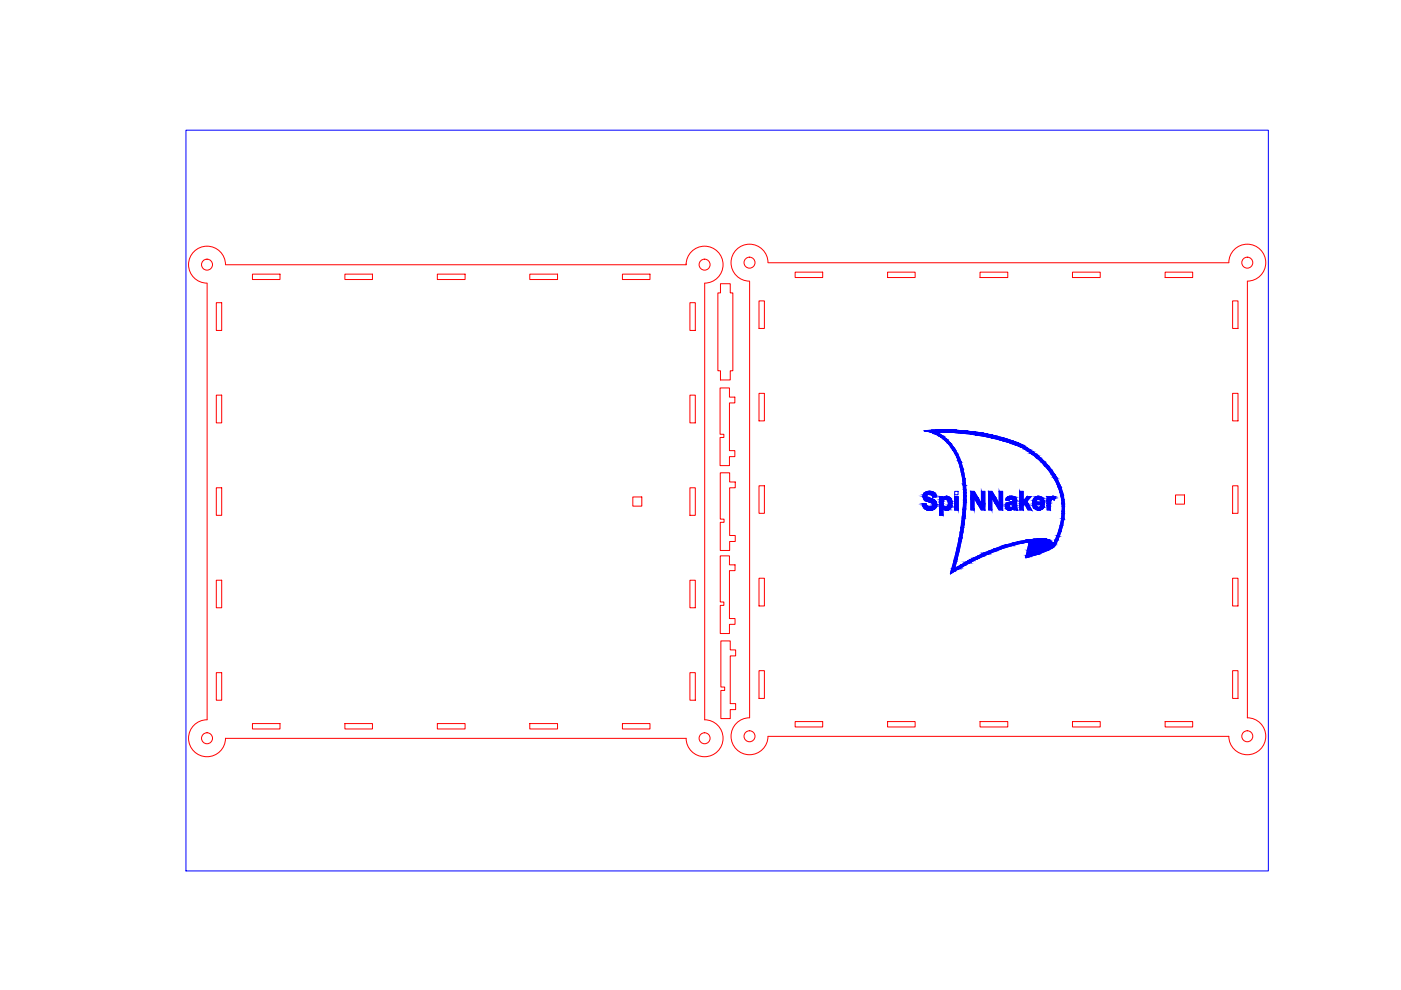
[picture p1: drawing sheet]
<svg xmlns="http://www.w3.org/2000/svg" width="297mm" height="210mm" viewBox="0 0 297 210" stroke-linecap="round" stroke-linejoin="round" font-family="sans-serif">
<!-- layer: 1 -->
<g fill="none" stroke="#f00" stroke-width=".21">
<path d="M53.5 58.1h5.9v1.2h-5.9zM73.1 58.1h5.9v1.2h-5.9zM92.7 58.1h5.9v1.2h-5.9zM112.3 58.1h5.9v1.2h-5.9zM132 58.1h5.8v1.2h-5.8zM145.5 56.1h-97.7a3.9 3.9 0 0 0-3.9-3.9 3.9 3.9 0 0 0-3.9 3.9 3.9 3.9 0 0 0 3.9 3.9v92.6a3.9 3.9 0 0 0-3.9 3.9 3.9 3.9 0 0 0 3.9 3.9 3.9 3.9 0 0 0 3.9-3.9h97.7a3.9 3.9 0 0 0 3.9 3.9 3.9 3.9 0 0 0 3.9-3.9 3.9 3.9 0 0 0-3.9-3.9M145.5 56.1a3.9 3.9 0 0 1 3.9-3.9 3.9 3.9 0 0 1 3.9 3.9 3.9 3.9 0 0 1-3.9 3.9M145.5 56.1h.1M162.8 55.7a3.9 3.9 0 0 0-3.9-3.9 3.9 3.9 0 0 0-3.9 3.9 3.9 3.9 0 0 0 3.9 3.9v92.6a3.9 3.9 0 0 0-3.9 3.9 3.9 3.9 0 0 0 3.9 3.9 3.9 3.9 0 0 0 3.9-3.9M162.9 55.7h97.6a3.9 3.9 0 0 1 3.9-3.9 3.9 3.9 0 0 1 4 3.9 3.9 3.9 0 0 1-4 3.9M168.6 57.7h5.8v1.1h-5.8zM188.2 57.7h5.8v1.1h-5.8z"/>
<path d="M207.8 57.7h5.9v1.1h-5.9zM227.4 57.7h5.9v1.1h-5.9zM247 57.7h5.9v1.1h-5.9zM264.5 59.6v92.6M45.9 64.2h1.1v5.9h-1.1zM146.3 64.2h1.1v5.9h-1.1zM149.4 60.1v92.5M152.8 60.2h2v1.9h.6v16.5h-.6v2h-2v-2h-.6v-16.5h.6zM160.9 63.8h1.2v5.8h-1.2zM261.3 63.8h1.2v5.8h-1.2zM45.9 83.8h1.1v5.9h-1.1zM146.3 83.8h1.1v5.9h-1.1z"/>
<path d="M152.7 82.3h2v1.9h1.1v1.2h-1.1v10.1h1.1v1.3h-1.1v1.9h-2v-5.9h.8v-.7h-.8zM160.9 83.4h1.2v5.8h-1.2zM261.3 83.4h1.2v5.8h-1.2zM45.9 103.4h1.1v5.9h-1.1zM134.2 105.4h1.9v1.9h-1.9zM146.3 103.4h1.1v5.9h-1.1zM152.7 100.2h2v2h1.2v1.2h-1.2v10.1h1.2v1.3h-1.2v1.9h-2v-6h.8v-.6h-.8zM152.7 117.9h2v1.9h1.1v1.2h-1.1v10.1h1.1v1.3h-1.1v1.9h-2v-5.9h.8v-.8h-.8zM160.9 103h1.2v5.8h-1.2zM249.2 104.9h1.9v2h-1.9zM261.3 103h1.2v5.8h-1.2zM45.9 123h1.1v5.9h-1.1z"/>
<path d="M146.3 123h1.1v5.9h-1.1zM152.8 135.9h2v1.9h1.2v1.3h-1.2v10.1h1.2v1.3h-1.2v1.9h-2v-6h.8v-.7h-.8zM160.9 122.6h1.2v5.9h-1.2zM261.3 122.6h1.2v5.9h-1.2zM45.9 142.6h1.1v5.9h-1.1zM53.5 153.4h5.9v1.2h-5.9zM73.1 153.4h5.9v1.2h-5.9zM92.7 153.4h5.9v1.2h-5.9zM112.3 153.4h5.9v1.2h-5.9zM132 153.4h5.8v1.2h-5.8zM146.3 142.6h1.1v5.9h-1.1zM160.9 142.2h1.2v5.9h-1.2z"/>
<path d="M168.6 153h5.8v1.1h-5.8zM188.2 153h5.8v1.1h-5.8zM207.8 153h5.9v1.1h-5.9zM227.4 153h5.9v1.1h-5.9zM247 153h5.9v1.1h-5.9zM261.3 142.2h1.2v5.9h-1.2zM264.4 152.2a3.9 3.9 0 0 1 4 3.9 3.9 3.9 0 0 1-4 3.9 3.9 3.9 0 0 1-3.9-3.9h-97.6"/>
<circle cx="43.9" cy="56.1" r="1.16"/>
<circle cx="149.4" cy="56.1" r="1.16"/>
<circle cx="158.9" cy="55.7" r="1.16"/>
<circle cx="264.4" cy="55.7" r="1.16"/>
<circle cx="43.9" cy="156.5" r="1.16"/>
<circle cx="149.4" cy="156.5" r="1.16"/>
<circle cx="158.9" cy="156.1" r="1.16"/>
<circle cx="264.4" cy="156.1" r="1.16"/>
</g>
<!-- layer: 5 -->
<g fill="none" stroke="#00f" stroke-width=".21">
<path d="M39.4 27.6h229.5v157.1h-229.5zM195.9 91.3a42.1 42.1 0 0 1 21.1 3.1 17 17 0 0 1 8.4 10.6 15.2 15.2 0 0 1-2 11 21.3 21.3 0 0 1-5.9 2.2l.7-3.3a47.6 47.6 0 0 0-16.3 6.5l-.4 .3a51.8 51.8 0 0 0 2.6-20.2 12.8 12.8 0 0 0-4-8.4 8 8 0 0 0-4.2-1.8zM198 91.6a47 47 0 0 1 18.9 3.4 17.4 17.4 0 0 1 7.9 9.4 15.7 15.7 0 0 1-1.6 11.2 1.54 1.54 0 0 0-1.6-1.3 30 30 0 0 0-14.2 3.6l-2.1 1-2.9 1.8a52 52 0 0 0 2.3-18 14.6 14.6 0 0 0-3.9-9.5 6.9 6.9 0 0 0-2.8-1.6zM197.8 105.4a.69 .69 0 0 0-.6-.6 .69 .69 0 0 0-.8 .4 1.3 1.3 0 0 0 1.3 .6 1.24 1.24 0 0 1 .9 1.5 1.24 1.24 0 0 1-1.5 .9 1.46 1.46 0 0 1-1.5-1.4M197.8 105.4l.7-.1a1.45 1.45 0 0 0-1.2-1.2 1.45 1.45 0 0 0-1.5 .7 1.16 1.16 0 0 0 1.1 1.6 .79 .79 0 0 1 .9 .8 .82 .82 0 0 1-.9 .3 .82 .82 0 0 1-.6-.7h-.7M199.9 105.7a1.1 1.1 0 0 1 1.4-.3 1.1 1.1 0 0 1 .5 1.3 1.13 1.13 0 0 1-.5 1.3 1.13 1.13 0 0 1-1.4-.2M199.9 105.7v-.4h-.7v3.9h.7v-1.4M200.1 106a.54 .54 0 0 1 .6-.2 .54 .54 0 0 1 .4 .5 .93 .93 0 0 1-.6 1.3l-.2-.1a1.13 1.13 0 0 1-.2-1.5zM202.4 104.2h.7v.7h-.7zM202.4 105.3h.7v2.8h-.7zM205.8 104.2h.8l1.5 2.6v-2.6h.7v3.9h-.8l-1.5-2.6v2.6h-.7zM209.6 104.2h.7l1.6 2.6v-2.6h.7v3.9h-.8l-1.5-2.6v2.6h-.7z"/>
<path d="M213.6 105.4a1.16 1.16 0 0 1 1.3-.2 1.16 1.16 0 0 1 .6 1.1v1.2l.2 .6h-.7l-.1-.3a.94 .94 0 0 1-1.2 .3 .94 .94 0 0 1-.5-1.1 1.76 1.76 0 0 1 1.6-.7l-.1-.4a.59 .59 0 0 0-.8 .2l-.7-.1zM214 107l.8-.2v.5l-.2 .2-.3 .2-.3-.2zM216.2 104.2h.7v2.1l.9-1h.8l-.9 1 1 1.8h-.8l-.6-1.3-.4 .4v.9h-.7zM219.3 105.6a1.31 1.31 0 0 1 1.6-.2 1.31 1.31 0 0 1 .6 1.5h-1.9a.6 .6 0 0 0 .3 .6 .6 .6 0 0 0 .6 0l.2-.3 .7 .1a1.29 1.29 0 0 1-1.5 .8 1.29 1.29 0 0 1-1-1.4zM219.8 106a.55 .55 0 0 1 .6-.1 .55 .55 0 0 1 .3 .5h-1zM222 105.3h.6v.4l.3-.4 .4-.1 .4 .2-.2 .6-.3-.1a.68 .68 0 0 0-.5 .9v1.3h-.7z"/>
</g>
<g fill="#00f" stroke="#00f" stroke-width=".21">
<path d="M196.5 104.2h1.1z"/>
<path d="M197.8 105.3h.1z"/>
<path d="M195.6 106.8h.7z"/>
<path d="M196.5 108.1h1.3z"/>
<path d="M200.4 108.1h.6z"/>
<path d="M196.5 108.1l.7 .1z"/>
<path d="M198.4 91.2h3z"/>
<path d="M200 91.6h6.9z"/>
<path d="M220.1 114.3h1.2z"/>
<path d="M217.5 118.2h.2z"/>
<path d="M201.6 121.4h.3l-.3 .2z"/>
<path d="M213.9 105.2h.9z"/>
<path d="M219.9 105.2h.5z"/>
<path d="M223.1 105.2h.3z"/>
<path d="M223.3 105.9l.2 .1z"/>
<path d="M213.6 106.1h.3z"/>
<path d="M220.7 107.2h.2z"/>
<path d="M213.7 108.1h.6z"/>
<path d="M219.6 108h1.2z"/>
<path d="M196.5 104.2h1.2zM196.5 104.2h1.2z"/>
<path d="M196.5 104.2l1.6 .2-.4-.2zM196.1 104.4l.4-.2 1.6 .2z"/>
<path d="M196.1 104.4h2zM196.1 104.4h2z"/>
<path d="M196.1 104.4l2.2 .4-.2-.4zM196.1 104.4l2.2 .4h-2.5z"/>
<path d="M195.8 104.8h1.2zM195.8 104.8h1.2z"/>
<path d="M197 104.8h1.4zM197 104.8h1.4z"/>
<path d="M195.8 104.8h1.2zM195.8 104.8h1z"/>
<path d="M197.3 104.8h1.1zM197.3 104.8h1.1z"/>
<path d="M197.4 104.8l1 .1zM197.4 104.8l1 .1z"/>
<path d="M195.8 104.8l.7 .1 .3-.1zM195.8 104.8l.7 .1h-.7z"/>
<path d="M197.5 104.9l.9 .2v-.2zM197.5 104.9l.9 .2h-.7z"/>
<path d="M195.8 104.9l.6 .3 .1-.3zM195.8 104.9l.6 .3h-.7z"/>
<path d="M195.7 105.2h.7zM195.7 105.2h.7z"/>
<path d="M200.7 105.2l.4 .1zM200.3 105.3h.8z"/>
<path d="M197.7 105.1l.8 .2-.1-.2zM197.7 105.1l.8 .2h-.8z"/>
<path d="M200.3 105.3h.9zM200.2 105.3h1z"/>
<path d="M197.7 105.3h.8zM197.7 105.3h.2z"/>
<path d="M195.7 105.2l.8 .2-.1-.2zM195.7 105.2l.8 .2h-.8z"/>
<path d="M195.7 105.4l1.1 .1zM195.7 105.4l1.1 .1h-1z"/>
<path d="M200.2 105.3l1.3 .3-.3-.3zM200.2 105.3l1.3 .3h-1.5z"/>
<path d="M195.8 105.5l1.4 .2zM195.8 105.5l1.4 .2h-1.4z"/>
<path d="M200 105.6l1.6 .1zM200 105.6l1.6 .1z"/>
<path d="M199.2 105.3l.7 .4v-.4zM199.2 105.3l.7 .4h-.7z"/>
<path d="M195.8 105.7h1.4zM195.8 105.7h1.4z"/>
<path d="M199.9 105.7h1.7zM199.9 105.7h1.7z"/>
<path d="M199.2 105.7h.7zM199.2 105.7h.7z"/>
<path d="M199.2 105.7l2.4 .1zM199.2 105.7l2.4 .1z"/>
<path d="M195.8 105.7l1.9 .1zM195.8 105.7l1.9 .1h-1.8z"/>
<path d="M199.2 105.8h1.3zM199.2 105.8l1.1 .1z"/>
<path d="M200.5 105.8l1.1 .1zM200.5 105.8l1.1 .1z"/>
<path d="M195.9 105.8l2.1 .2-.3-.2zM195.9 105.8l2.1 .2h-2z"/>
<path d="M196 106h2.1zM196 106h2.1z"/>
<path d="M199.2 105.9l.9 .1 .2-.1zM199.2 105.9l.9 .1h-.9z"/>
<path d="M200.8 105.9l.9 .1-.1-.1zM200.8 105.9l.9 .1h-.8z"/>
<path d="M200.9 106h.9zM200.9 106h.9z"/>
<path d="M196.1 106l2.2 .2-.2-.2zM196.1 106l2.2 .2h-1.9z"/>
<path d="M199.2 106l.8 .3 .1-.3zM199.2 106l.8 .3h-.8z"/>
<path d="M201 106l.8 .3v-.3zM201 106l.8 .3h-.7z"/>
<path d="M196.4 106.2l2 .1-.1-.1zM196.4 106.2l2 .1z"/>
<path d="M196.7 106.3l1.8 .1zM196.7 106.3l1.8 .1z"/>
<path d="M196.9 106.4l1.6 .1v-.1zM196.9 106.4l1.6 .1z"/>
<path d="M197.3 106.5l1.2 .1zM197.3 106.5l1.2 .1z"/>
<path d="M197.5 106.6h1.1zM197.5 106.6h1.1z"/>
<path d="M199.2 106.3l.7 .3 .1-.3zM199.2 106.3l.7 .3h-.7z"/>
<path d="M201.1 106.3l.7 .4v-.4zM201.1 106.3l.7 .4h-.7zM201.1 106.7h.7zM201.1 106.7h.7z"/>
<path d="M197.6 106.6l1 .1zM197.6 106.6l1 .1z"/>
<path d="M197.8 106.7l.8 .3v-.3zM197.8 106.7l.8 .3h-.8z"/>
<path d="M199.2 106.6l.8 .5-.1-.5zM199.2 106.6l.8 .5h-.8z"/>
<path d="M201.1 106.7l.7 .4v-.4zM201.1 106.7l.7 .4h-.7z"/>
<path d="M195.6 106.8l.8 .3-.1-.3zM195.6 106.8l.8 .3h-.8z"/>
<path d="M197.8 107l.8 .2v-.2zM197.8 107l.8 .2h-.8z"/>
<path d="M201.1 107.1l.7 .2v-.2zM201.1 107.1l.7 .2h-.8z"/>
<path d="M195.6 107.1l1 .2-.2-.2zM195.6 107.1l1 .2h-.9z"/>
<path d="M199.2 107.1l.9 .3-.1-.3zM199.2 107.1l.9 .3h-.9z"/>
<path d="M197.8 107.2l.7 .2 .1-.2zM197.8 107.2l.7 .2h-.8z"/>
<path d="M201 107.3h.8zM201 107.3l.7 .1z"/>
<path d="M195.7 107.3l1 .1zM195.7 107.3l1 .1z"/>
<path d="M197.7 107.4h.8zM197.5 107.4h1z"/>
<path d="M195.7 107.4l1.1 .1zM195.7 107.4l1.1 .1z"/>
<path d="M197.5 107.4h1zM197.5 107.4l1 .1z"/>
<path d="M197.4 107.5h1.1zM197.1 107.5h1.4z"/>
<path d="M195.8 107.5h1.3zM195.8 107.5h1.3z"/>
<path d="M199.2 107.4l1.1 .1-.2-.1zM199.2 107.4l1.1 .1h-1.1z"/>
<path d="M200.9 107.4l.7 .1 .1-.1zM200.9 107.4l.7 .1h-.8z"/>
<path d="M199.2 107.5h1.1zM199.2 107.5h1.1z"/>
<path d="M200.8 107.5h.8zM200.5 107.6h1.1z"/>
<path d="M199.2 107.5l1.3 .1zM199.2 107.5l1.3 .1z"/>
<path d="M199.2 107.6l2.3 .2 .1-.2zM199.2 107.6l2.3 .2h-2.3z"/>
<path d="M199.9 107.8h1.6zM199.9 107.8h1.6z"/>
<path d="M195.8 107.5l2.4 .3 .3-.3zM195.8 107.5l2.4 .3h-2.2z"/>
<path d="M196 107.8l2.2 .1zM196 107.8l2.2 .1z"/>
<path d="M200 107.8l1.1 .3 .4-.3zM200 107.8l1.1 .3h-.8zM200.3 108.1h.8zM200.3 108.1h.8z"/>
<path d="M196.1 107.9l1.7 .2 .4-.2zM196.1 107.9l1.7 .2h-1.3zM196.5 108.1h1.3z"/>
<path d="M202.4 105.3l.7 2.8v-2.8zM202.4 105.3l.7 2.8h-.7z"/>
<path d="M200.3 108.1h.8zM200.3 108.1h.7z"/>
<path d="M199.2 107.8l.7 1.4v-1.4zM199.2 107.8l.7 1.4h-.7z"/>
<path d="M198.4 91.2h4.5zM197.4 91.2h5.5z"/>
<path d="M197.4 91.2l6.5 .1zM195.9 91.3h8z"/>
<path d="M195.9 91.3l8.5 .1zM195.9 91.3l8.5 .1z"/>
<path d="M196.1 91.4h8.8zM196.1 91.4h8.8z"/>
<path d="M196.4 91.4h8.9zM196.4 91.4h8.9z"/>
<path d="M196.6 91.4l10 .2-1.3-.2zM196.6 91.4l10 .2h-9.4z"/>
<path d="M197.2 91.6h.9zM197.2 91.6h.9z"/>
<path d="M198 91.6h8.9zM198 91.6h8.9zM200 91.6h6.9z"/>
<path d="M200.1 91.6l7.3 .1zM200.1 91.6l7.3 .1z"/>
<path d="M197.3 91.6l1.3 .2-.5-.2zM197.3 91.6l1.3 .2h-.9z"/>
<path d="M202.1 91.7l6.3 .2-1-.2zM202.1 91.7l6.3 .2h-4.4z"/>
<path d="M204 91.9h4.6zM204 91.9h4.6z"/>
<path d="M197.7 91.8l1.2 .1zM197.7 91.8l1.2 .1z"/>
<path d="M204.2 91.9l5.2 .1-.8-.1zM204.2 91.9l5.2 .1h-3.7z"/>
<path d="M198.1 91.9l1.2 .2-.4-.2zM198.1 91.9l1.2 .2h-.9z"/>
<path d="M205.7 92l4.5 .2-.8-.2zM205.7 92l4.5 .2h-3.5z"/>
<path d="M206.7 92.2l3.8 .1zM206.7 92.2l3.8 .1z"/>
<path d="M198.4 92.1l1.4 .3-.5-.3zM198.4 92.1l1.4 .3h-.7z"/>
<path d="M207.3 92.3l4.3 .2-1.1-.2zM207.3 92.3l4.3 .2h-2.8z"/>
<path d="M208.8 92.5h2.8zM208.8 92.5h2.8z"/>
<path d="M199.1 92.4l.9 .1zM199.1 92.4l.9 .1z"/>
<path d="M208.8 92.5l3.9 .3-1.1-.3zM208.8 92.5l3.9 .3h-2.5z"/>
<path d="M210.2 92.8l2.7 .1zM210.2 92.8l2.7 .1z"/>
<path d="M210.4 92.9l3.2 .2-.7-.2zM210.4 92.9l3.2 .2h-2.2z"/>
<path d="M199.3 92.5l1.4 .6-.7-.6zM199.3 92.5l1.4 .6h-.6z"/>
<path d="M200.1 93.1l.7 .1zM200.1 93.1l.7 .1z"/>
<path d="M211.4 93.1l2.6 .1zM211.4 93.1l2.6 .1z"/>
<path d="M211.9 93.2l2.6 .2-.5-.2zM211.9 93.2l2.6 .2h-2z"/>
<path d="M212.5 93.4l2.4 .2zM212.5 93.4l2.4 .2z"/>
<path d="M213 93.6l2.3 .1-.4-.1zM213 93.6l2.3 .1h-1.8z"/>
<path d="M213.5 93.7l2.2 .2zM213.5 93.7l2.2 .2z"/>
<path d="M214 93.9l2 .1zM214 93.9l2 .1z"/>
<path d="M200.1 93.2l1.5 .8-.8-.8zM200.1 93.2l1.5 .8h-.6z"/>
<path d="M214.4 94l1.9 .1-.3-.1zM214.4 94l1.9 .1z"/>
<path d="M201 94l.6 .1zM201 94l.6 .1z"/>
<path d="M214.8 94.1l1.7 .2-.2-.2zM214.8 94.1l1.7 .2h-1.3z"/>
<path d="M215.2 94.3h1.5zM215.2 94.3h1.5z"/>
<path d="M215.3 94.3l1.7 .1-.3-.1zM215.3 94.3l1.7 .1z"/>
<path d="M215.7 94.4l1.4 .1zM215.7 94.4l1.4 .1zM215.8 94.5h1.3zM215.8 94.5h1.3z"/>
<path d="M215.8 94.5l1.6 .2-.3-.2zM215.8 94.5l1.6 .2h-1.1z"/>
<path d="M216.3 94.7l1.3 .2-.2-.2zM216.3 94.7l1.3 .2h-1z"/>
<path d="M216.6 94.9l1.2 .1zM216.6 94.9l1.2 .1z"/>
<path d="M201.1 94.1l1.2 .9-.7-.9zM201.1 94.1l1.2 .9h-.5z"/>
<path d="M216.9 95l1.4 .3-.5-.3zM216.9 95l1.4 .3h-.9z"/>
<path d="M201.8 95l.7 .4-.2-.4zM201.8 95l.7 .4h-.5z"/>
<path d="M217.4 95.3l1.5 .4-.6-.4zM217.4 95.3l1.5 .4h-.9z"/>
<path d="M218 95.7l1.5 .5-.6-.5zM218 95.7l1.5 .5h-.9z"/>
<path d="M202 95.4l1 .8-.5-.8zM202 95.4l1 .8h-.5z"/>
<path d="M202.5 96.2l.5 .1zM202.5 96.2l.5 .1z"/>
<path d="M218.6 96.2l1.3 .3-.4-.3zM218.6 96.2l1.3 .3h-.8z"/>
<path d="M219.1 96.5l1.4 .5-.6-.5zM219.1 96.5l1.4 .5h-.8z"/>
<path d="M202.5 96.3l.9 .7-.4-.7zM202.5 96.3l.9 .7h-.5z"/>
<path d="M219.7 97l1.1 .2-.3-.2zM219.7 97l1.1 .2h-.8z"/>
<path d="M202.9 97l.8 .7-.3-.7zM202.9 97l.8 .7h-.5z"/>
<path d="M220 97.2l1.5 .7-.7-.7zM220 97.2l1.5 .7h-.8z"/>
<path d="M203.2 97.7l.6 .3-.1-.3zM203.2 97.7l.6 .3h-.5z"/>
<path d="M220.7 97.9l.9 .1-.1-.1zM220.7 97.9l.9 .1h-.7z"/>
<path d="M220.9 98l1.4 .8-.7-.8zM220.9 98l1.4 .8h-.8z"/>
<path d="M203.3 98l.8 1.1-.3-1.1zM203.3 98l.8 1.1h-.5z"/>
<path d="M203.6 99.1l.6 .4-.1-.4zM203.6 99.1l.6 .4h-.5z"/>
<path d="M221.5 98.8l1.4 .8-.6-.8zM221.5 98.8l1.4 .8h-.6z"/>
<path d="M222.3 99.6l.7 .1zM222.3 99.6l.7 .1z"/>
<path d="M203.7 99.5l.6 .7-.1-.7zM203.7 99.5l.6 .7h-.5z"/>
<path d="M222.3 99.7l1.3 .9-.6-.9zM222.3 99.7l1.3 .9h-.7z"/>
<path d="M222.9 100.6l1.1 .6-.4-.6zM222.9 100.6l1.1 .6h-.6z"/>
<path d="M223.4 101.2l.7 .3-.1-.3zM223.4 101.2l.7 .3h-.6z"/>
<path d="M203.8 100.2l.8 1.3-.3-1.3zM203.8 100.2l.8 1.3h-.5zM204.1 101.5h.5zM204.1 101.5h.5z"/>
<path d="M204.1 101.5l.6 1.2-.1-1.2zM204.1 101.5l.6 1.2h-.5z"/>
<path d="M223.5 101.5l1.2 1.3-.6-1.3zM223.5 101.5l1.2 1.3h-.5z"/>
<path d="M204.2 102.7l.5 .2v-.2zM204.2 102.7l.5 .2h-.5z"/>
<path d="M224.2 102.8l.7 .5-.2-.5zM224.2 102.8l.7 .5h-.6z"/>
<path d="M204.2 102.9l.6 .9-.1-.9zM204.2 102.9l.6 .9h-.5z"/>
<path d="M224.3 103.3l1 1.1-.4-1.1zM224.3 103.3l1 1.1h-.5z"/>
<path d="M204.3 103.8l.5 .6v-.6zM204.3 103.8l.5 .6h-.5z"/>
<path d="M224.8 104.4l.6 .6-.1-.6zM224.8 104.4l.6 .6h-.5z"/>
<path d="M204.3 104.4l.5 .8v-.8zM204.3 104.4l.5 .8h-.5z"/>
<path d="M224.9 105l.7 .9-.2-.9zM224.9 105l.7 .9h-.5z"/>
<path d="M204.3 105.2l.5 .9v-.9zM204.3 105.2l.5 .9h-.5z"/>
<path d="M204.3 106.1l.5 .4v-.4zM204.3 106.1l.5 .4h-.5z"/>
<path d="M225.1 105.9l.6 .9-.1-.9zM225.1 105.9l.6 .9h-.6z"/>
<path d="M225.1 106.8l.6 .6v-.6zM225.1 106.8l.6 .6h-.5z"/>
<path d="M204.3 106.5l.4 1.4 .1-1.4zM204.3 106.5l.4 1.4h-.5z"/>
<path d="M204.2 107.9l.5 .1zM204.2 107.9l.5 .1z"/>
<path d="M225.2 107.4l.5 1v-1zM225.2 107.4l.5 1h-.5z"/>
<path d="M225.2 108.4l.5 .4v-.4zM225.2 108.4l.5 .4h-.5z"/>
<path d="M204.2 108l.4 1.5 .1-1.5zM204.2 108l.4 1.5h-.5z"/>
<path d="M204.1 109.5l.5 .3v-.3zM204.1 109.5l.5 .3h-.6z"/>
<path d="M225.2 108.8l.4 1.1 .1-1.1zM225.2 108.8l.4 1.1h-.5z"/>
<path d="M225.1 109.9l.4 .3 .1-.3zM225.1 109.9l.4 .3h-.4z"/>
<path d="M204 109.8l.4 1.3 .2-1.3zM204 109.8l.4 1.3h-.6z"/>
<path d="M225.1 110.2l.2 1.1 .2-1.1zM225.1 110.2l.2 1.1h-.5z"/>
<path d="M224.8 111.3l.5 .1zM224.8 111.3l.5 .1z"/>
<path d="M203.8 111.1l.5 .7 .1-.7zM203.8 111.1l.5 .7h-.5z"/>
<path d="M224.8 111.4l.2 1.1 .3-1.1zM224.8 111.4l.2 1.1h-.5z"/>
<path d="M224.5 112.5l.5 .1zM224.5 112.5l.5 .1z"/>
<path d="M203.8 111.8l.3 1 .2-1zM203.8 111.8l.3 1h-.5z"/>
<path d="M224.5 112.6l.1 .9 .4-.9zM224.5 112.6l.1 .9h-.5z"/>
<path d="M224.1 113.5l.5 .2v-.2zM224.1 113.5l.5 .2h-.6z"/>
<path d="M203.6 112.8l.3 1.3 .2-1.3zM203.6 112.8l.3 1.3h-.5z"/>
<path d="M220.1 114.3h1.5zM219.9 114.3h1.7z"/>
<path d="M219.9 114.3h2.1zM219.1 114.3h2.9z"/>
<path d="M219.1 114.3l3 .1zM218.8 114.4h3.3z"/>
<path d="M224 113.7l.3 .7 .3-.7zM224 113.7l.3 .7h-.5z"/>
<path d="M218.8 114.4l3.8 .2-.5-.2zM217.4 114.6l1.4-.2 3.8 .2zM217.4 114.6h5.2zM217.4 114.6h5.2z"/>
<path d="M223.8 114.4l.4 .2 .1-.2zM223.8 114.4l.4 .2h-.5z"/>
<path d="M203.4 114.1l.4 .5 .1-.5zM203.4 114.1l.4 .5h-.5z"/>
<path d="M217.4 114.6l5.5 .2-.3-.2zM216.1 114.8l1.3-.2 5.5 .2z"/>
<path d="M216.1 114.8l6.8 .1zM215.8 114.9h7.1z"/>
<path d="M215.8 114.9h7.1zM215.8 114.9h7.1z"/>
<path d="M223.7 114.6l.3 .5 .2-.5zM223.7 114.6l.3 .5h-.5z"/>
<path d="M218.2 114.9l4.9 .2-.2-.2zM218.2 114.9l4.9 .2h-4.9z"/>
<path d="M215.8 114.9l1.3 .2 1.1-.2zM215.1 115.1l.7-.2 1.3 .2z"/>
<path d="M215.1 115.1h2zM214.8 115.1h1.9z"/>
<path d="M218.2 115.1h4.9zM218.2 115.1h4.9z"/>
<path d="M223.5 115.1l.4 .2 .1-.2zM223.5 115.1l.4 .2h-.5z"/>
<path d="M223.4 115.3l.4 .2 .1-.2zM223.4 115.3l.4 .2h-.5z"/>
<path d="M218.2 115.1l5 .4-.1-.4zM218.2 115.1l5 .4h-5.1z"/>
<path d="M214.8 115.1l.4 .4 1.5-.4zM213.5 115.5l1.3-.4 .4 .4z"/>
<path d="M223.3 115.5h.5zM223.3 115.5l.4 .1z"/>
<path d="M218.1 115.5l5.1 .1zM218.1 115.5l5.1 .1z"/>
<path d="M218.1 115.6l5.6 .1v-.1zM218.1 115.6l5.6 .1h-5.6z"/>
<path d="M213.5 115.5l1 .2 .7-.2zM212.7 115.7l.8-.2 1 .2z"/>
<path d="M218.1 115.7l5.5 .1 .1-.1zM218.1 115.7l5.5 .1h-5.6z"/>
<path d="M218 115.8l5.4 .2 .2-.2zM218 115.8l5.4 .2h-5.4z"/>
<path d="M218 116l5 .2 .4-.2zM218 116l5 .2h-5.1z"/>
<path d="M212.7 115.7l-.4 .7 2.2-.7zM210.8 116.4l1.9-.7-.4 .7z"/>
<path d="M203.3 114.6l.1 1.9 .4-1.9zM203.3 114.6l.1 1.9h-.5z"/>
<path d="M202.9 116.5h.5zM202.9 116.5h.5z"/>
<path d="M217.9 116.2l4.3 .5 .8-.5zM217.9 116.2l4.3 .5h-4.4z"/>
<path d="M210.8 116.4l.6 .4 .9-.4zM209.9 116.8l.9-.4 .6 .4z"/>
<path d="M209.9 116.8l.1 .5 1.4-.5zM208.6 117.3l1.3-.5 .1 .5z"/>
<path d="M217.8 116.7l2.4 .8 2-.8zM217.8 116.7l2.4 .8h-2.6z"/>
<path d="M208.6 117.3l.9 .2 .5-.2zM208.2 117.5l.4-.2 .9 .2z"/>
<path d="M217.6 117.5l1.6 .3 1-.3zM217.6 117.5l1.6 .3h-1.6z"/>
<path d="M208.2 117.5l.5 .4 .8-.4zM207.4 117.9l.8-.4 .5 .4z"/>
<path d="M217.6 117.8l.7 .2 .9-.2zM217.6 117.8l.7 .2h-.8z"/>
<path d="M217.5 118l.2 .2 .6-.2zM217.5 118l.2 .2h-.2z"/>
<path d="M207.4 117.9l.1 .5 1.2-.5zM206.3 118.4l1.1-.5 .1 .5z"/>
<path d="M202.8 116.5l.1 2 .5-2zM202.8 116.5l.1 2h-.5z"/>
<path d="M206.3 118.4l.6 .2 .6-.2zM205.8 118.6l.5-.2 .6 .2z"/>
<path d="M205.8 118.6l.6 .3 .5-.3zM205.3 118.9l.5-.3 .6 .3z"/>
<path d="M202.4 118.5l.4 .5 .1-.5zM202.4 118.5l.4 .5h-.6z"/>
<path d="M205.3 118.9l.5 .3 .6-.3zM204.7 119.2l.6-.3 .5 .3z"/>
<path d="M204.7 119.2l.8 .2 .3-.2zM204.4 119.4l.3-.2 .8 .2z"/>
<path d="M204.4 119.4l.4 .4 .7-.4zM203.8 119.8l.6-.4 .4 .4z"/>
<path d="M203.8 119.8h1zM203.7 119.8h1z"/>
<path d="M203.7 119.8l.4 .3 .6-.3zM203.1 120.1l.6-.3 .4 .3z"/>
<path d="M203.1 120.1l.8 .2 .2-.2zM203 120.3l.1-.2 .8 .2z"/>
<path d="M203 120.3l.6 .1 .3-.1zM202.7 120.4l.3-.1 .6 .1z"/>
<path d="M202.7 120.4l.6 .2 .3-.2zM202.5 120.6l.2-.2 .6 .2z"/>
<path d="M202.5 120.6h.8zM202.4 120.7h.8z"/>
<path d="M202.2 119l.2 1.7 .4-1.7zM202.2 119l.2 1.7h-.6z"/>
<path d="M201.8 120.7h1.4zM201.8 120.7h1.3z"/>
<path d="M201.8 120.7l.7 .4 .6-.4zM201.8 120.7l.7 .4h-.8z"/>
<path d="M201.7 121.1l.2 .3 .6-.3zM201.7 121.1l.2 .3h-.3z"/>
<path d="M201.6 121.4l-.1 .2h.1zM201.5 121.6h.1z"/>
<path d="M213.9 105.2l1.1 .1zM213.9 105.2l1.1 .1z"/>
<path d="M223.1 105.2l.5 .1zM222.9 105.3h.7z"/>
<path d="M219.9 105.2l.8 .1zM219.7 105.3h1z"/>
<path d="M219.7 105.3h1zM219.7 105.3h1z"/>
<path d="M222.9 105.3l.8 .1zM222.9 105.3l.8 .1z"/>
<path d="M213.9 105.3l1.3 .1-.2-.1zM213.6 105.4l.3-.1 1.3 .1z"/>
<path d="M222.9 105.4h.8zM222.9 105.4l.8 .1h-.9z"/>
<path d="M213.6 105.4l1.7 .1zM213.6 105.4l1.7 .1z"/>
<path d="M209.6 104.2l1.5 1.3-.8-1.3zM209.6 104.2l1.5 1.3h-1.5z"/>
<path d="M205.8 104.2l1.6 1.3-.8-1.3zM205.8 104.2l1.6 1.3h-1.6z"/>
<path d="M219.7 105.3l1.4 .3-.4-.3zM219.3 105.6l.4-.3 1.4 .3z"/>
<path d="M210.3 105.5l.8 .1zM210.3 105.5l.8 .1z"/>
<path d="M209.6 105.5l.7 .1zM209.6 105.5l.7 .1z"/>
<path d="M219.3 105.6h1.8zM219.3 105.6h1.8z"/>
<path d="M213.5 105.5l1.9 .2-.1-.2zM213.5 105.5l1.9 .2h-2z"/>
<path d="M222.8 105.5l.8 .2 .1-.2zM222.8 105.5l.8 .2h-1z"/>
<path d="M222 105.3l.6 .4v-.4zM222 105.3l.6 .4h-.6z"/>
<path d="M213.4 105.7h2.1zM213.4 105.7h2.1z"/>
<path d="M219.3 105.6l1.9 .2-.1-.2zM219.3 105.6l1.9 .2h-2z"/>
<path d="M213.3 105.7l2.2 .1zM213.3 105.7l2.2 .1z"/>
<path d="M214.3 105.8h1.2zM214.3 105.8h1.2z"/>
<path d="M213.3 105.8h1zM213.3 105.8h1z"/>
<path d="M220.2 105.8h1zM220.2 105.8h1z"/>
<path d="M219.2 105.8h1zM219.2 105.8h.8z"/>
<path d="M213.3 105.8h1zM213.3 105.8l.8 .1z"/>
<path d="M214.6 105.8l.9 .1zM214.6 105.8l.9 .1z"/>
<path d="M222 105.7l1.6 .2v-.2zM222 105.7l1.6 .2h-1.6z"/>
<path d="M223.2 105.9h.4zM223.2 105.9h.3z"/>
<path d="M222 105.9h1.2zM222 105.9h1z"/>
<path d="M220.4 105.8l.8 .2v-.2zM220.4 105.8l.8 .2z"/>
<path d="M219.1 105.8l.7 .2 .2-.2zM219.1 105.8l.7 .2h-.7z"/>
<path d="M214.7 105.9l.8 .1zM214.7 105.9l.8 .1z"/>
<path d="M213.3 105.9l.7 .1 .1-.1zM213.3 105.9l.7 .1h-.8z"/>
<path d="M219.1 106l.7 .1v-.1zM219.1 106l.7 .1h-.8z"/>
<path d="M222 105.9l.9 .2 .1-.2zM222 105.9l.9 .2h-.9z"/>
<path d="M213.2 106h.8zM213.2 106l.7 .1z"/>
<path d="M220.6 106l.8 .2-.2-.2zM220.6 106l.8 .2h-.7zM220.7 106.2h.7zM220.7 106.2h.7z"/>
<path d="M219 106.1h.8zM219 106.1l.7 .1z"/>
<path d="M214.8 106l.7 .2v-.2zM214.8 106l.7 .2h-.7z"/>
<path d="M214.8 106.2l.7 .1zM214.8 106.2l.7 .1z"/>
<path d="M217.8 105.3l-.1 1 .9-1zM217.8 105.3l-.1 1h-.8z"/>
<path d="M216.2 104.2l.7 2.1v-2.1zM216.2 104.2l.7 2.1h-.7z"/>
<path d="M214.8 106.3h.7zM214.7 106.3h.8z"/>
<path d="M216.2 106.3h1.5zM216.2 106.3h1.5z"/>
<path d="M214.7 106.3h.8zM214.6 106.3h.9z"/>
<path d="M222 106.1l.7 .3 .2-.3zM222 106.1l.7 .3h-.7z"/>
<path d="M214.6 106.3l.9 .1zM214.1 106.4h1.4z"/>
<path d="M220.7 106.2l.7 .2v-.2zM220.7 106.2l.7 .2h-.7z"/>
<path d="M219 106.2l.7 .2v-.2zM219 106.2l.7 .2h-.7z"/>
<path d="M214.1 106.4l1.4 .2v-.2zM213.7 106.6l.4-.2 1.4 .2z"/>
<path d="M219 106.4l2.4 .3v-.3zM219 106.4l2.4 .3h-2.5z"/>
<path d="M213.7 106.6l1.8 .1v-.1zM213.4 106.7l.3-.1 1.8 .1z"/>
<path d="M213.4 106.7l2.1 .1zM213.4 106.7l2.1 .1z"/>
<path d="M222 106.4l.7 .4v-.4zM222 106.4l.7 .4h-.7z"/>
<path d="M211.9 104.2l.7 2.6v-2.6zM211.9 104.2l.7 2.6h-.7z"/>
<path d="M210.3 105.6l1.6 1.2-.8-1.2zM210.3 105.6l1.6 1.2h-.9z"/>
<path d="M208.1 104.2l.7 2.6v-2.6zM208.1 104.2l.7 2.6h-.7z"/>
<path d="M206.5 105.5l1.6 1.3-.7-1.3zM206.5 105.5l1.6 1.3h-.8z"/>
<path d="M216.2 106.3l1.8 .5-.3-.5zM216.2 106.3l1.8 .5h-1.8z"/>
<path d="M217.3 106.8h.7zM217.3 106.8h.7z"/>
<path d="M216.2 106.8h1zM216.2 106.8h1.1z"/>
<path d="M213.4 106.8h1.4zM213.4 106.8h1h-1.1z"/>
<path d="M214.8 106.8l.7 .1v-.1zM214.8 106.8l.7 .1h-.7z"/>
<path d="M218.9 106.7l2.6 .2-.1-.2zM218.9 106.7l2.6 .2h-2.5z"/>
<path d="M213.3 106.8h1.1zM213.3 106.8l.8 .1z"/>
<path d="M213.2 106.9h.9zM213.2 106.9l.8 .1z"/>
<path d="M213.2 107h.8zM213.2 107h.8z"/>
<path d="M214.8 106.9l.7 .2v-.2zM214.8 106.9l.7 .2h-.7z"/>
<path d="M214.8 107.1l.7 .1zM214.8 107.1l.7 .1z"/>
<path d="M216.2 106.8l.7 .4 .3-.4zM216.2 106.8l.7 .4h-.7z"/>
<path d="M219 106.9l.7 .3-.1-.3zM219 106.9l.7 .3h-.7z"/>
<path d="M222 106.8l.7 .4v-.4zM222 106.8l.7 .4h-.7z"/>
<path d="M219 107.2h.7zM219 107.2h.7z"/>
<path d="M213.2 107l.7 .3 .1-.3zM213.2 107l.7 .3h-.7z"/>
<path d="M214.8 107.2l.7 .1zM214.8 107.2l.7 .1z"/>
<path d="M220.7 107.2l.7 .1zM220.7 107.2l.7 .1z"/>
<path d="M213.2 107.3h.7zM213.2 107.3h.7z"/>
<path d="M219 107.2l.8 .2-.1-.2zM219 107.2l.8 .2h-.8z"/>
<path d="M214.8 107.3l.7 .2v-.2zM214.8 107.3l.7 .2h-.9z"/>
<path d="M214.6 107.5h.9zM214.6 107.5h.9z"/>
<path d="M220.6 107.3l.7 .2 .1-.2zM220.6 107.3l.7 .2h-.8z"/>
<path d="M213.2 107.3l.8 .2-.1-.2zM213.2 107.3l.8 .2h-.8z"/>
<path d="M220.5 107.5l.8 .1zM220.4 107.6h.9z"/>
<path d="M219 107.4l1 .2zM219 107.4l1 .2h-.9z"/>
<path d="M220.4 107.6h.9zM220.2 107.6h1z"/>
<path d="M219.1 107.6h1.1zM219.1 107.6h1.1z"/>
<path d="M214.6 107.5l.9 .1zM214.3 107.6h1.2z"/>
<path d="M213.2 107.5l1 .1zM213.2 107.5l1 .1z"/>
<path d="M214.3 107.6l1.2 .1zM214.3 107.7h1.2z"/>
<path d="M213.2 107.6l1.1 .1zM213.2 107.6l1.1 .1z"/>
<path d="M213.2 107.7h2.3zM213.2 107.7h2.3z"/>
<path d="M219.1 107.6h2.1zM219.1 107.6l2.1 .1zM219.2 107.7h2zM219.2 107.7h2z"/>
<path d="M213.2 107.7h2.4zM213.2 107.7h2.4z"/>
<path d="M213.2 107.7l2.4 .1zM213.2 107.7l2.4 .1z"/>
<path d="M214.9 107.8l.7 .1v-.1zM214.9 107.8l.7 .1h-.7z"/>
<path d="M213.3 107.8l1.5 .1 .1-.1zM213.3 107.8l1.5 .1h-1.4z"/>
<path d="M213.4 107.9h1.4zM213.4 107.9l1.3 .1z"/>
<path d="M219.2 107.7l1.8 .3 .2-.3zM219.2 107.7l1.8 .3h-1.5z"/>
<path d="M219.5 108h1.5zM219.5 108h1.3z"/>
<path d="M213.4 108l1.1 .1 .2-.1zM213.4 108l1.1 .1z"/>
<path d="M222 107.2l.7 .9v-.9zM222 107.2l.7 .9h-.7z"/>
<path d="M217.3 106.8l1.4 1.3-.7-1.3zM217.3 106.8l1.4 1.3h-.8z"/>
<path d="M216.2 107.2l.7 .9v-.9zM216.2 107.2l.7 .9h-.7z"/>
<path d="M214.9 107.9l.8 .2-.1-.2zM214.9 107.9l.8 .2h-.7z"/>
<path d="M211 106.8l1.6 1.3v-1.3zM211 106.8l1.6 1.3h-.8z"/>
<path d="M209.6 105.6l.7 2.5v-2.5zM209.6 105.6l.7 2.5h-.7z"/>
<path d="M207.3 106.8l1.5 1.3v-1.3zM207.3 106.8l1.5 1.3h-.8z"/>
<path d="M205.8 105.5l.7 2.6v-2.6zM205.8 105.5l.7 2.6h-.7z"/>
<path d="M213.6 108.1h.9zM213.6 108.1h.7z"/>
<path d="M219.6 108l1 .1zM219.9 108.1h.7z"/>
<path d="M213.7 108.1h.6zM213.7 108.1h.6z"/>
</g>
</svg>
